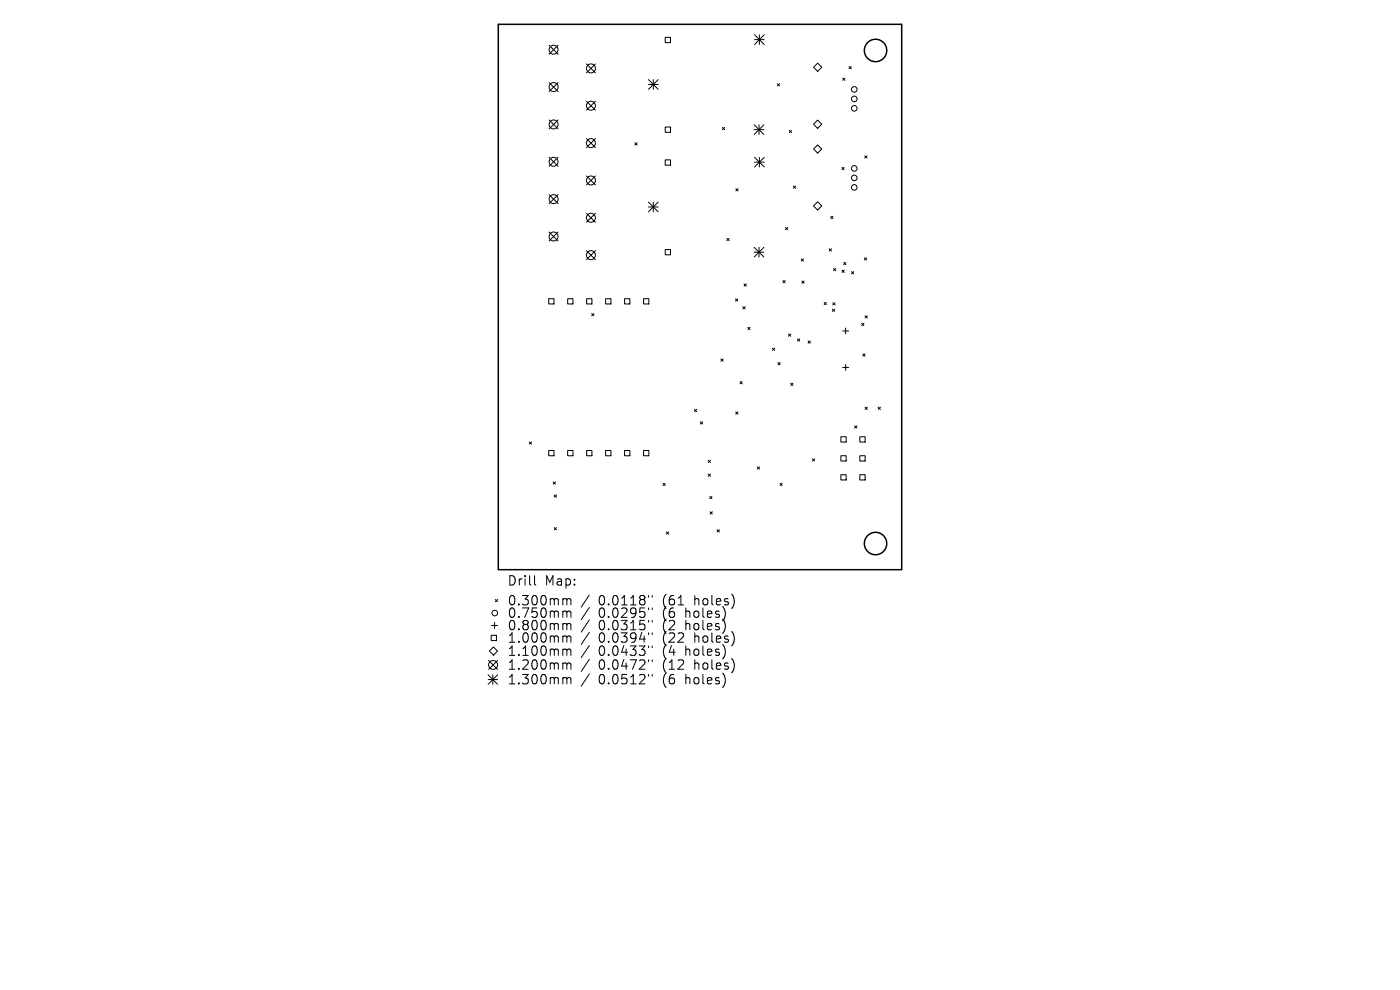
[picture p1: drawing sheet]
<svg xmlns="http://www.w3.org/2000/svg" width="297mm" height="210mm" viewBox="0 0 297 210" stroke-linecap="round" stroke-linejoin="round" font-family="sans-serif">
<defs><g id="words">
<g font-size="2.8">
<text x="107.6" y="124.5">Drill</text>
<text x="115.6" y="124.5">Map:</text>
<text x="107.6" y="128.7">0.300mm</text>
<text x="107.6" y="131.3">0.750mm</text>
<text x="127" y="128.7">0.0118&quot;</text>
<text x="127" y="131.3">0.0295&quot;</text>
<text x="140.7" y="128.7">(61</text>
<text x="140.7" y="131.3">(6</text>
<text x="145.7" y="131.3">holes)</text>
<text x="147.6" y="128.7">holes)</text>
<text x="107.6" y="134">0.800mm</text>
<text x="107.6" y="136.6">1.000mm</text>
<text x="127" y="134">0.0315&quot;</text>
<text x="127" y="136.6">0.0394&quot;</text>
<text x="140.7" y="134">(2</text>
<text x="140.7" y="136.6">(22</text>
<text x="145.7" y="134">holes)</text>
<text x="147.6" y="136.6">holes)</text>
<text x="107.6" y="139.4">1.100mm</text>
<text x="107.6" y="142.4">1.200mm</text>
<text x="127" y="139.4">0.0433&quot;</text>
<text x="127" y="142.4">0.0472&quot;</text>
<text x="140.7" y="139.4">(4</text>
<text x="140.7" y="142.4">(12</text>
<text x="145.7" y="139.4">holes)</text>
<text x="147.6" y="142.4">holes)</text>
<text x="107.6" y="145.5">1.300mm</text>
<text x="127" y="145.5">0.0512&quot;</text>
<text x="140.7" y="145.5">(6</text>
<text x="145.7" y="145.5">holes)</text>
</g>
</g></defs>
<g fill="none" stroke="#000" stroke-width=".32">
<path d="M105.7 5.2h85.6v115.6h-85.6z"/>
<circle cx="185.7" cy="10.7" r="2.38"/>
<circle cx="185.7" cy="115.3" r="2.38"/>
</g>
<g fill="none" stroke="#000" stroke-width=".21">
<path d="M116.5 17.5l1.9 1.9M116.5 9.6l1.9 1.9M118.4 9.6l-1.9 1.9M118.4 17.5l-1.9 1.9M124.4 13.6l1.9 1.9M126.3 13.6l-1.9 1.9M137.6 16.9l2 2M137.6 17.9h2M138.6 16.9v2M139.6 16.9l-2 2M141.1 7.9h1.1v1.1h-1.1zM160.1 7.4l2 2"/>
<path d="M160.1 8.4h2M161.1 7.4v2M162.1 7.4l-2 2M164.9 17.8l.5 .4M165.4 17.8l-.5 .4M172.6 14.3l.9-.9 .8 .9-.8 .8zM178.8 16.6l.4 .4M179.2 16.6l-.4 .4M180.1 14.1l.5 .5M180.6 14.1l-.5 .5M116.5 25.4l1.9 1.9M116.5 33.4l1.9 1.9"/>
<path d="M118.4 25.4l-1.9 1.9M118.4 33.4l-1.9 1.9M124.4 21.5l1.9 1.9M124.4 29.4l1.9 1.9M124.4 37.3l1.9 1.9M126.3 21.5l-1.9 1.9M126.3 29.4l-1.9 1.9M126.3 37.3l-1.9 1.9M134.7 30.3l.5 .5M135.2 30.3l-.5 .5M141.1 26.9h1.1v1.2h-1.1zM141.1 33.9h1.1v1.1h-1.1z"/>
<path d="M153.3 27l.4 .5M153.7 27l-.4 .5M160 26.5l2.1 2M160 27.5h2.1M160.1 33.4l2 2M160.1 34.4h2M161 26.5v2M161.1 33.4v2M162.1 26.5l-2.1 2M162.1 33.4l-2 2M167.4 27.7l.5 .4M167.9 27.7l-.5 .4"/>
<path d="M168.3 39.5l.5 .4M168.8 39.5l-.5 .4M172.6 26.3l.9-.8 .8 .8-.8 .9zM172.6 31.6l.9-.9 .8 .9-.8 .9zM178.6 35.5l.5 .5M179.1 35.5l-.5 .5M183.4 33.1l.5 .4M183.9 33.1l-.5 .4M116.5 41.3l1.9 1.9M116.5 49.2l1.9 1.9M118.4 41.3l-1.9 1.9M118.4 49.2l-1.9 1.9"/>
<path d="M124.4 45.3l1.9 1.9M124.4 53.2l1.9 1.9M126.3 45.3l-1.9 1.9M126.3 53.2l-1.9 1.9M137.6 42.9l2 2M137.6 43.9h2M138.6 42.9v2M139.6 42.9l-2 2M141.1 52.9h1.1v1.2h-1.1zM154.2 50.6l.5 .4M154.7 50.6l-.5 .4M156.1 40l.5 .5"/>
<path d="M156.6 40l-.5 .5M160 52.5l2.1 2M160 53.5h2.1M161 52.5v2M162.1 52.5l-2.1 2M166.1 59.5l.5 .5M166.6 59.5l-.5 .5M166.6 48.3l.5 .4M167.1 48.3l-.5 .4M170 54.9l.4 .5M170.1 59.6l.5 .5M170.4 54.9l-.4 .5"/>
<path d="M170.6 59.6l-.5 .5M172.6 43.7l.9-.9 .8 .9-.8 .9zM175.9 52.8l.5 .4M176.2 45.9l.5 .5M176.4 52.8l-.5 .4M176.7 45.9l-.5 .5M176.8 57l.5 .4M177.3 57l-.5 .4M178.6 57.3l.5 .5M179 55.7l.5 .5M179.1 57.3l-.5 .5M179.5 55.7l-.5 .5"/>
<path d="M180.6 57.6l.5 .5M181.1 57.6l-.5 .5M183.4 54.7l.4 .5M183.8 54.7l-.4 .5M116.4 63.4h1.1v1.1h-1.1zM120.4 63.4h1.1v1.1h-1.1zM124.5 63.4h1.1v1.1h-1.1zM125.5 66.5l.5 .5M126 66.5l-.5 .5M128.5 63.4h1.1v1.1h-1.1zM132.5 63.4h1.1v1.1h-1.1zM136.5 63.4h1.2v1.1h-1.2z"/>
<path d="M152.9 76.2l.5 .4M153.4 76.2l-.5 .4M156 63.4l.5 .5M156.5 63.4l-.5 .5M157.6 65l.5 .5M157.9 60.2l.4 .5M158.1 65l-.5 .5M158.3 60.2l-.4 .5M158.6 69.4l.5 .5M159.1 69.4l-.5 .5M163.9 73.9l.4 .4M164.3 73.9l-.4 .4"/>
<path d="M165 76.9l.5 .5M165.5 76.9l-.5 .5M167.3 70.8l.5 .5M167.8 70.8l-.5 .5M169.2 71.9l.5 .5M169.7 71.9l-.5 .5M171.4 72.3l.5 .5M171.9 72.3l-.5 .5M174.8 64.1l.5 .5M175.3 64.1l-.5 .5M176.6 65.6l.5 .5M176.7 64.2l.4 .5"/>
<path d="M177.1 65.6l-.5 .5M177.1 64.2l-.4 .5M178.8 70.2h1.2M178.8 77.9h1.2M179.4 69.6v1.2M179.4 77.3v1.3M182.8 68.6l.5 .5M183 75.1l.5 .5M183.3 68.6l-.5 .5M183.5 75.1l-.5 .5M183.5 67l.5 .5M184 67l-.5 .5"/>
<path d="M112.3 93.7l.5 .5M112.8 93.7l-.5 .5M116.4 95.6h1.1v1.1h-1.1zM120.4 95.6h1.1v1.1h-1.1zM124.5 95.6h1.1v1.1h-1.1zM128.5 95.6h1.1v1.1h-1.1zM132.5 95.6h1.1v1.1h-1.1zM136.5 95.6h1.2v1.1h-1.2zM147.3 86.9l.5 .4M147.8 86.9l-.5 .4M148.6 89.5l.5 .4M149.1 89.5l-.5 .4"/>
<path d="M150.2 97.6l.5 .5M150.7 97.6l-.5 .5M156.1 87.4l.5 .5M156.6 87.4l-.5 .5M157 80.9l.5 .5M157.5 80.9l-.5 .5M160.7 99l.4 .5M161.1 99l-.4 .5M167.7 81.3l.5 .5M168.2 81.3l-.5 .5M172.4 97.3l.4 .5M172.8 97.3l-.4 .5"/>
<path d="M178.4 92.6h1.1v1.2h-1.1zM178.4 96.7h1.1v1.1h-1.1zM181.3 90.3l.5 .5M181.8 90.3l-.5 .5M182.4 92.6h1.1v1.2h-1.1zM182.4 96.7h1.1v1.1h-1.1zM183.5 86.4l.5 .5M184 86.4l-.5 .5M186.3 86.4l.5 .5M186.8 86.4l-.5 .5M117.4 102.2l.4 .5M117.6 111.9l.5 .5"/>
<path d="M117.6 105l.5 .5M117.8 102.2l-.4 .5M118.1 111.9l-.5 .5M118.1 105l-.5 .5M140.7 102.5l.4 .5M141.1 102.5l-.4 .5M141.4 112.8l.4 .5M141.8 112.8l-.4 .5M150.2 100.6l.5 .4M150.6 105.3l.4 .5M150.6 108.6l.5 .4M150.7 100.6l-.5 .4"/>
<path d="M151 105.3l-.4 .5M151.1 108.6l-.5 .4M152.1 112.4l.5 .4M152.6 112.4l-.5 .4M165.5 102.5l.5 .5M166 102.5l-.5 .5M178.4 100.7h1.1v1.1h-1.1zM182.4 100.7h1.1v1.1h-1.1zM103.8 138.1l.9-.9 .9 .9-.9 .9zM104.2 134.8h1.1v1.1h-1.1zM104.3 132.7h1.3M104.9 132.1v1.2"/>
<path d="M105.1 127.2l.5 .4M105.6 127.2l-.5 .4M113.4 122.1v1.7l.3 .3M119.7 127h.3l.3 .3M119.7 129.6h.3l.3 .3M119.7 132.3h.3l.3 .3M119.7 134.9h.3l.3 .3M119.7 137.7h.3l.3 .3M120.3 127.3l.2-.3 .5 .1 .1 1.2M120.3 127.3v1M120.3 129.9v1.1M120.3 132.6v1"/>
<path d="M120.3 135.2v1M120.3 138v1M120.3 129.9l.2-.3 .5 .1 .1 1.3M120.3 132.6l.2-.3 .5 .1 .1 1.2M120.3 135.2l.2-.3 .5 .1 .1 1.2M120.3 138l.2-.3 .5 .1 .1 1.2M125 126.2l-1.7 2.6M125 128.9l-1.7 2.5M125 131.5l-1.7 2.6M125 134.1l-1.7 2.6M125 136.9l-1.7 2.6M125 139.9l-1.7 2.5"/>
<path d="M137.6 126.3v.4M137.6 129v.3M137.6 131.6v.4M137.6 134.2v.4M137.6 137v.4M137.6 140v.3M138.4 126.3v.4M138.4 129v.3M138.4 131.6v.4M138.4 134.2v.4M138.4 137v.4M138.4 140v.3"/>
<path d="M103.6 143.2l2 2M103.6 144.2h2M103.7 140.1l1.9 1.9M104.6 143.2v2M105.6 140.1l-1.9 1.9M105.6 143.2l-2 2M119.7 140.6h.3l.3 .3M119.7 143.7h.3l.3 .3M120.3 140.9v1.1M120.3 144v1.1M120.3 140.9l.2-.3 .5 .1 .1 1.3M120.3 144l.2-.3 .5 .1 .1 1.3"/>
<path d="M125 143l-1.7 2.5M137.6 143.1v.3M138.4 143.1v.3"/>
<circle cx="117.4" cy="10.5" r=".95"/>
<circle cx="117.4" cy="18.5" r=".95"/>
<circle cx="125.4" cy="14.5" r=".95"/>
<circle cx="181.2" cy="19" r=".59"/>
<circle cx="117.4" cy="34.3" r=".95"/>
<circle cx="117.4" cy="26.4" r=".95"/>
<circle cx="125.4" cy="30.4" r=".95"/>
<circle cx="125.4" cy="38.3" r=".95"/>
<circle cx="125.4" cy="22.4" r=".95"/>
<circle cx="181.2" cy="35.7" r=".59"/>
<circle cx="181.2" cy="21" r=".59"/>
<circle cx="181.2" cy="37.7" r=".59"/>
<circle cx="181.2" cy="23" r=".59"/>
<circle cx="181.2" cy="39.8" r=".59"/>
<circle cx="117.4" cy="50.2" r=".95"/>
<circle cx="117.4" cy="42.2" r=".95"/>
<circle cx="125.4" cy="46.2" r=".95"/>
<circle cx="125.4" cy="54.1" r=".95"/>
<circle cx="105" cy="130" r=".59"/>
<circle cx="104.6" cy="141.1" r=".95"/>
</g>
<use href="#words"/>
</svg>
